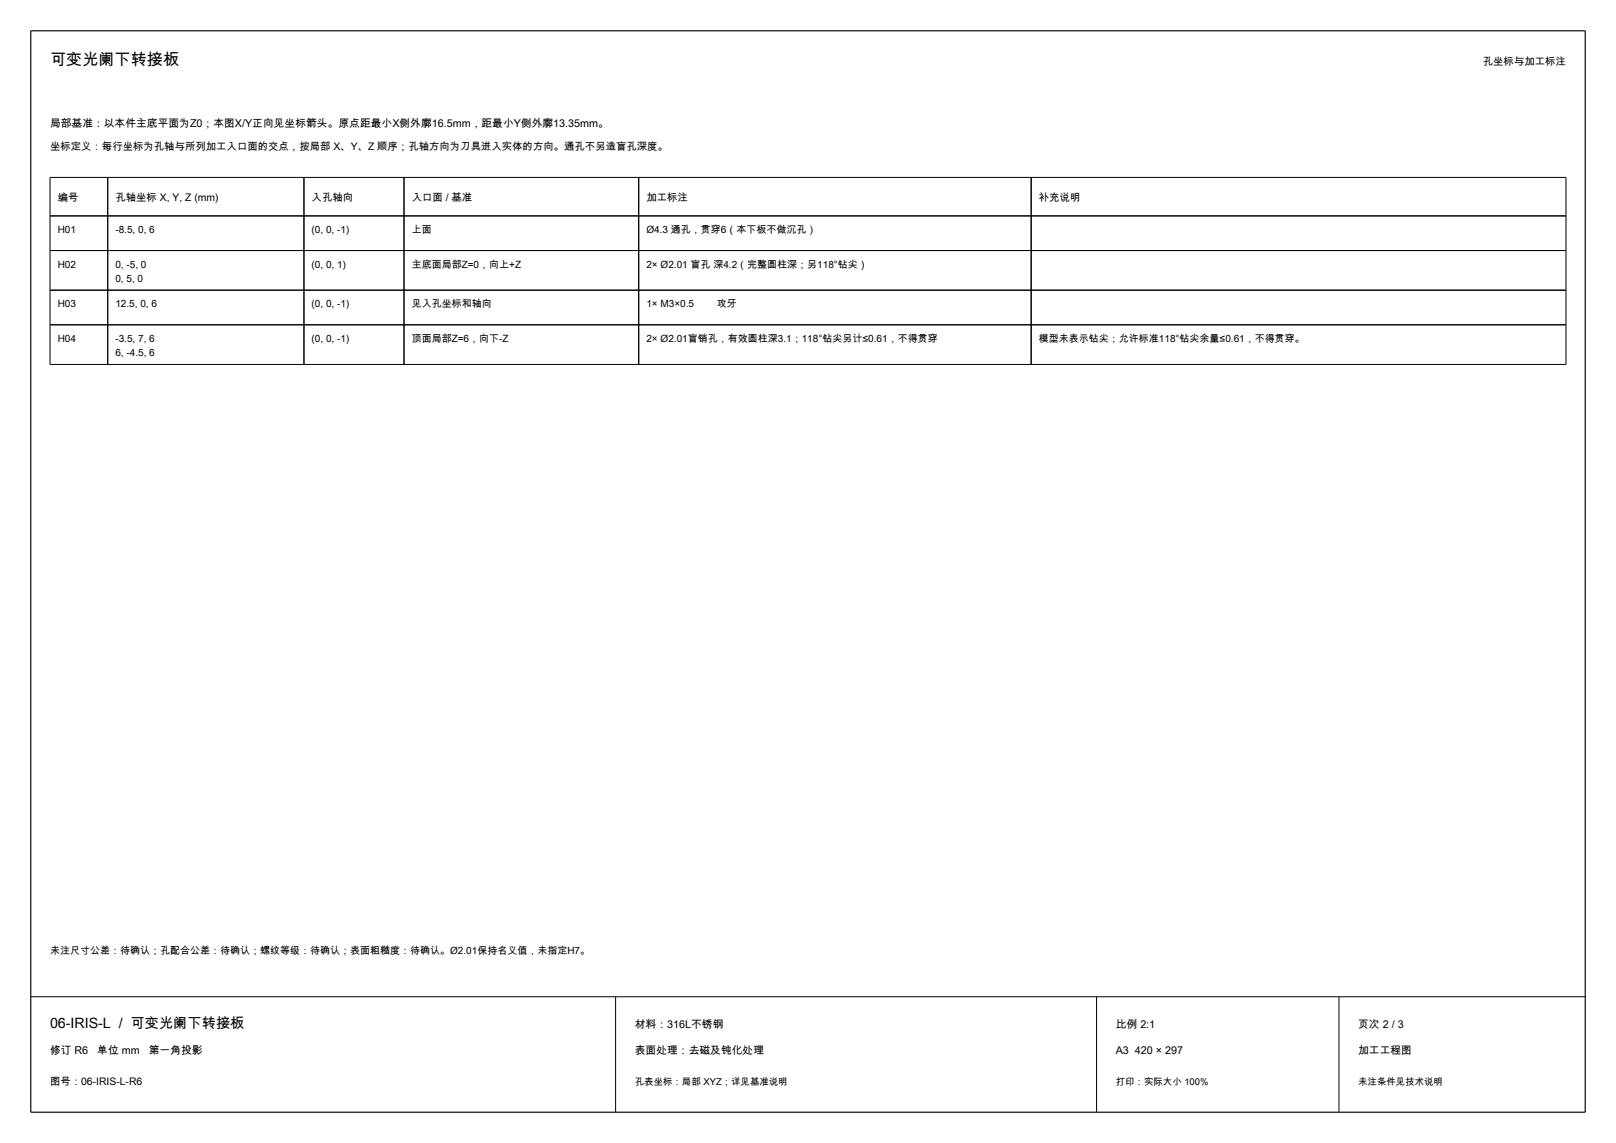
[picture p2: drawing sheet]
<svg xmlns="http://www.w3.org/2000/svg" width="420mm" height="297mm" viewBox="0 0 420 297" stroke-linecap="round" stroke-linejoin="round" font-family="sans-serif">
<defs><g id="words">
<text font-size="4.2" x="13" y="17">可变光阑下转接板</text>
<text font-size="3.7" x="13" y="267">06-IRIS-L / 可变光阑下转接板</text>
<g font-size="2.8">
<text x="13" y="33">局部基准：以本件主底平面为Z0；本图X/Y正向见坐标箭头。原点距最小X侧外廓16.5mm，距最小Y侧外廓13.35mm。</text>
<text x="165" y="267">材料：316L不锈钢</text>
<text x="290" y="267">比例 2:1</text>
<text x="353" y="267">页次 2 / 3</text>
<text x="13" y="274">修订 R6</text>
<text x="25.3" y="274">单位 mm</text>
<text x="38.6" y="274">第一角投影</text>
<text x="165" y="274">表面处理：去磁及钝化处理</text>
<text x="290" y="274">A3 420 × 297</text>
<text x="353" y="274">加工工程图</text>
</g>
<g font-size="2.7">
<text x="385.4" y="17">孔坐标与加工标注</text>
<text x="13" y="39.1">坐标定义：每行坐标为孔轴与所列加工入口面的交点，按局部 X、Y、Z 顺序；孔轴方向为刀具进入实体的方向。通孔不另造盲孔深度。</text>
<text x="15" y="52.1">编号</text>
<text x="30" y="52.1">孔轴坐标 X, Y, Z (mm)</text>
<text x="81" y="52.1">入孔轴向</text>
<text x="107" y="52.1">入口面 / 基准</text>
<text x="168" y="52.1">加工标注</text>
<text x="270" y="52.1">补充说明</text>
<text x="13" y="282">图号：06-IRIS-L-R6</text>
</g>
<g font-size="2.6">
<text x="15" y="60.6">H01</text>
<text x="30" y="60.6">-8.5, 0, 6</text>
<text x="81" y="60.6">(0, 0, -1)</text>
<text x="107" y="60.6">上面</text>
<text x="168" y="60.6">Ø4.3 通孔，贯穿6（本下板不做沉孔）</text>
<text x="15" y="69.6">H02</text>
<text x="30" y="69.6">0, -5, 0</text>
<text x="81" y="69.6">(0, 0, 1)</text>
<text x="107" y="69.6">主底面局部Z=0，向上+Z</text>
<text x="168" y="69.6">2× Ø2.01 盲孔 深4.2（完整圆柱深；另118°钻尖）</text>
<text x="30" y="73.2">0, 5, 0</text>
<text x="15" y="79.9">H03</text>
<text x="30" y="79.9">12.5, 0, 6</text>
<text x="81" y="79.9">(0, 0, -1)</text>
<text x="107" y="79.9">见入孔坐标和轴向</text>
<text x="168" y="79.9">1× M3×0.5</text>
<text x="186.3" y="79.9">攻牙</text>
<text x="15" y="88.9">H04</text>
<text x="30" y="88.9">-3.5, 7, 6</text>
<text x="81" y="88.9">(0, 0, -1)</text>
<text x="107" y="88.9">顶面局部Z=6，向下-Z</text>
<text x="168" y="88.9">2× Ø2.01盲销孔，有效圆柱深3.1；118°钻尖另计≤0.61，不得贯穿</text>
<text x="270" y="88.9">模型未表示钻尖；允许标准118°钻尖余量≤0.61，不得贯穿。</text>
<text x="30" y="92.6">6, -4.5, 6</text>
<text x="13" y="248">未注尺寸公差：待确认；孔配合公差：待确认；螺纹等级：待确认；表面粗糙度：待确认。Ø2.01保持名义值，未指定H7。</text>
</g>
<g font-size="2.5">
<text x="165" y="282">孔表坐标：局部 XYZ；详见基准说明</text>
<text x="290" y="282">打印：实际大小 100%</text>
<text x="353" y="282">未注条件见技术说明</text>
</g>
</g></defs>
<path d="M8 8h404v281h-404z" fill="none" stroke="#000" stroke-width=".3"/>
<g fill="none" stroke="#000" stroke-width=".26">
<path d="M13 56.1h394M13 46.1h394v48.6h-394zM28 46.1v48.6M79 46.1v48.6M105 46.1v48.6M166 46.1v48.6M268 46.1v48.6M13 65.1h394M13 75.4h394M13 84.4h394M8 259h404M160 259v30"/>
<path d="M285 259v30M348 259v30"/>
</g>
<use href="#words"/>
</svg>
